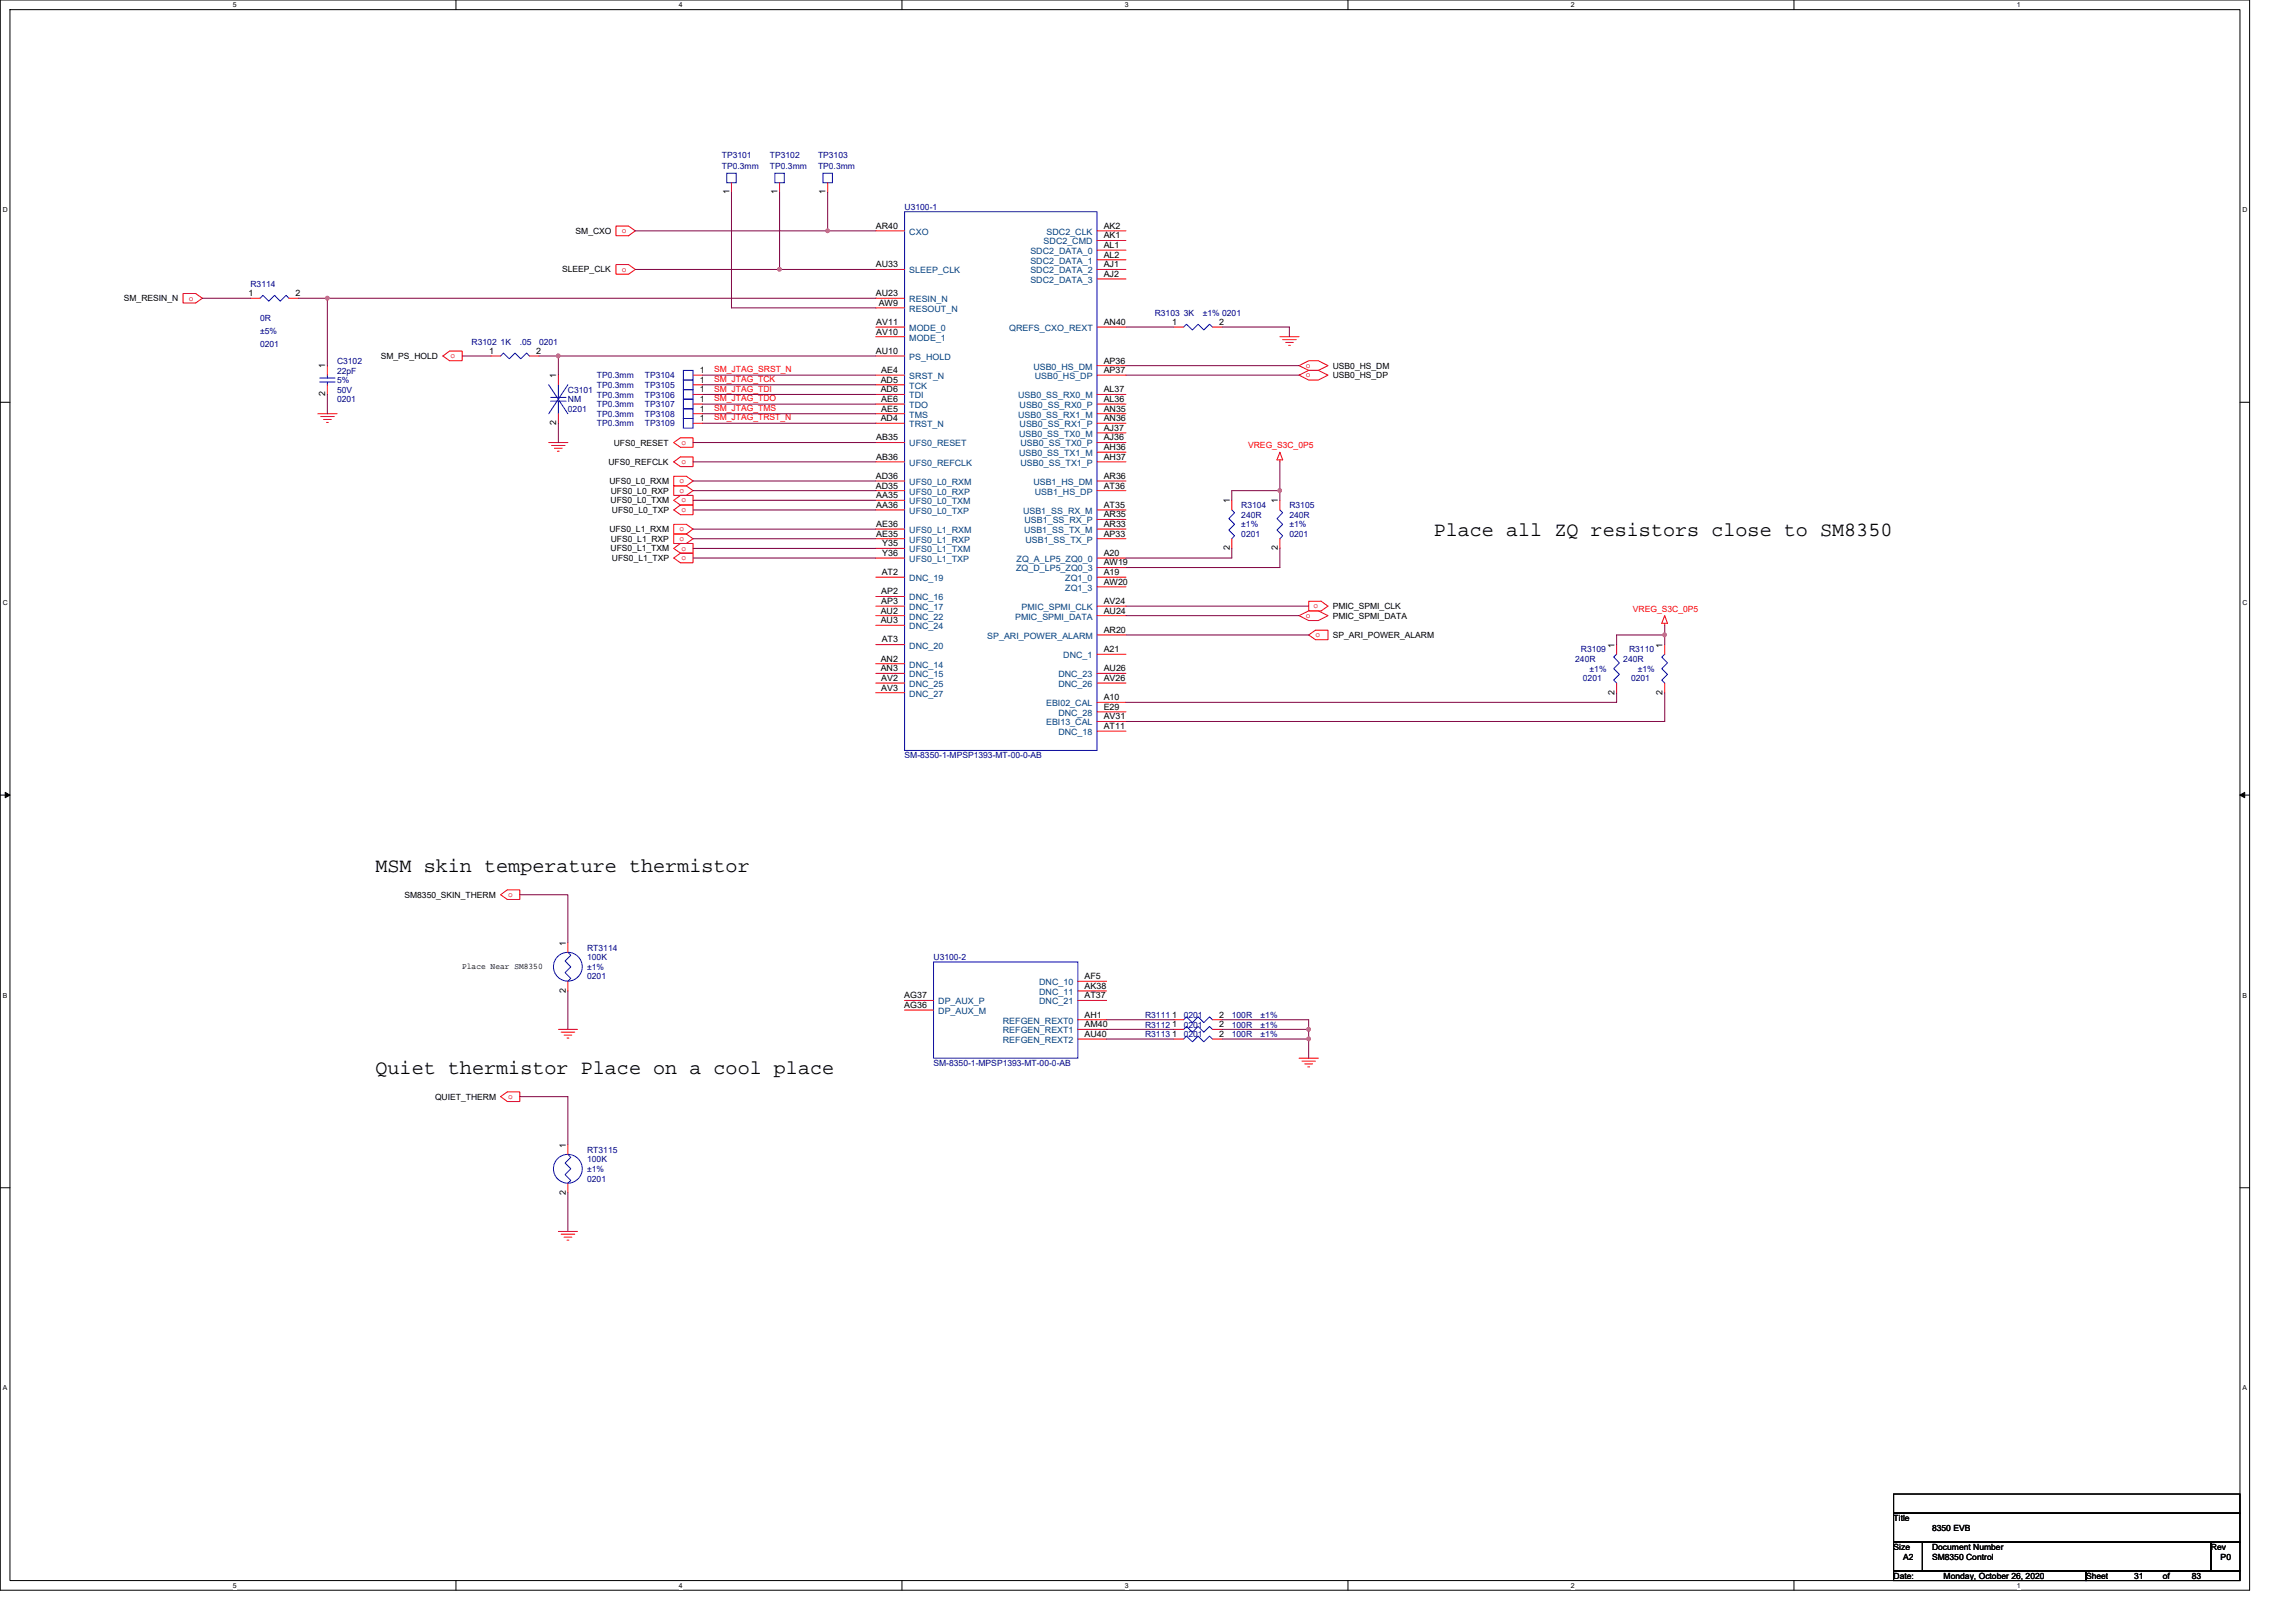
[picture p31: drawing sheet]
<svg xmlns="http://www.w3.org/2000/svg" width="297mm" height="210mm" viewBox="0 0 297 210" stroke-linecap="round" stroke-linejoin="round" font-family="sans-serif">
<defs><g id="words">
<g font-size="2.6">
<text x="185.5" y="69.3">Place all ZQ resistors close to SM8350</text>
<text x="48.6" y="112.9">MSM skin temperature thermistor</text>
<text x="48.6" y="139">Quiet thermistor Place on a cool place</text>
</g>
<g font-size="1.1" fill="#000080">
<text x="93.4" y="20.4">TP3101</text>
<text x="93.4" y="21.9">TP0.3mm</text>
<text x="99.6" y="20.4">TP3102</text>
<text x="99.6" y="21.9">TP0.3mm</text>
<text x="105.8" y="20.4">TP3103</text>
<text x="105.8" y="21.9">TP0.3mm</text>
<text x="117" y="27.2">U3100-1</text>
<text x="32.4" y="37.1">R3114</text>
<text x="33.7" y="41.6">0R</text>
<text x="149.4" y="40.9">R3103 3K</text>
<text x="155.6" y="40.9">±1% 0201</text>
<text x="33.7" y="43.2">±5%</text>
<text x="33.7" y="44.8">0201</text>
<text x="43.6" y="47.1">C3102</text>
<text x="61" y="44.6">R3102 1K</text>
<text x="67.2" y="44.6">.05</text>
<text x="69.7" y="44.6">0201</text>
<text x="43.6" y="48.3">22pF</text>
<text x="43.6" y="52">0201</text>
<text x="43.6" y="50.8">50V</text>
<text x="43.6" y="49.6">5%</text>
<text x="73.5" y="50.8">C3101</text>
<text x="73.5" y="52">NM</text>
<text x="73.5" y="53.3">0201</text>
<text x="77.2" y="53.9">TP0.3mm</text>
<text x="77.2" y="50.2">TP0.3mm</text>
<text x="77.2" y="52.7">TP0.3mm</text>
<text x="77.2" y="48.9">TP0.3mm</text>
<text x="77.2" y="51.4">TP0.3mm</text>
<text x="83.4" y="53.9">TP3108</text>
<text x="83.4" y="50.2">TP3105</text>
<text x="83.4" y="52.7">TP3107</text>
<text x="83.4" y="48.9">TP3104</text>
<text x="83.4" y="51.4">TP3106</text>
<text x="77.2" y="55.2">TP0.3mm</text>
<text x="83.4" y="55.2">TP3109</text>
<text x="160.6" y="65.7">R3104</text>
<text x="166.8" y="65.7">R3105</text>
<text x="160.6" y="67">240R</text>
<text x="160.6" y="68.2">±1%</text>
<text x="160.6" y="69.5">0201</text>
<text x="166.8" y="67">240R</text>
<text x="166.8" y="68.2">±1%</text>
<text x="166.8" y="69.5">0201</text>
<text x="203.8" y="85.7">240R</text>
<text x="204.5" y="84.4">R3109</text>
<text x="204.8" y="88.1">0201</text>
<text x="205.7" y="86.9">±1%</text>
<text x="210" y="85.7">240R</text>
<text x="210.8" y="84.4">R3110</text>
<text x="211" y="88.1">0201</text>
<text x="211.9" y="86.9">±1%</text>
<text x="117" y="98.1">SM-8350-1-MPSP1393-MT-00-0-AB</text>
<text x="76" y="123">RT3114</text>
<text x="76" y="124.2">100K</text>
<text x="76" y="125.5">±1%</text>
<text x="120.8" y="124.2">U3100-2</text>
<text x="76" y="126.7">0201</text>
<text x="148.1" y="131.7">R3111</text>
<text x="153.1" y="131.7">0201</text>
<text x="159.4" y="131.7">100R</text>
<text x="163.1" y="131.7">±1%</text>
<text x="120.8" y="137.9">SM-8350-1-MPSP1393-MT-00-0-AB</text>
<text x="148.1" y="132.9">R3112</text>
<text x="148.1" y="134.2">R3113</text>
<text x="153.1" y="132.9">0201</text>
<text x="153.1" y="134.2">0201</text>
<text x="159.4" y="132.9">100R</text>
<text x="159.4" y="134.2">100R</text>
<text x="163.1" y="132.9">±1%</text>
<text x="163.1" y="134.2">±1%</text>
<text x="76" y="149.1">RT3115</text>
<text x="76" y="150.4">100K</text>
<text x="76" y="151.6">±1%</text>
<text x="76" y="152.9">0201</text>
</g>
<g font-size="1.1">
<text x="94.4" y="25.1" transform="rotate(-90 94.4 25.1)">1</text>
<text x="100.6" y="25.1" transform="rotate(-90 100.6 25.1)">1</text>
<text x="106.8" y="25.1" transform="rotate(-90 106.8 25.1)">1</text>
<text x="113.3" y="29.6">AR40</text>
<text x="142.8" y="29.6">AK2</text>
<text x="72.7" y="35.2">SLEEP_CLK</text>
<text x="74.5" y="30.3">SM_CXO</text>
<text x="113.3" y="34.6">AU33</text>
<text x="142.8" y="30.8">AK1</text>
<text x="142.8" y="32.1">AL1</text>
<text x="142.8" y="33.3">AL2</text>
<text x="142.8" y="34.6">AJ1</text>
<text x="142.8" y="35.8">AJ2</text>
<text x="16" y="39">SM_RESIN_N</text>
<text x="32.1" y="38.3">1</text>
<text x="38.2" y="38.3">2</text>
<text x="113.3" y="38.3">AU23</text>
<text x="113.7" y="39.6">AW9</text>
<text x="42.1" y="47.7" transform="rotate(-90 42.1 47.7)">1</text>
<text x="49.3" y="46.4">SM_PS_HOLD</text>
<text x="63.3" y="45.8">1</text>
<text x="69.4" y="45.8">2</text>
<text x="113.3" y="45.8">AU10</text>
<text x="113.4" y="42">AV11</text>
<text x="113.4" y="43.3">AV10</text>
<text x="142.8" y="42">AN40</text>
<text x="142.8" y="47">AP36</text>
<text x="151.6" y="42">1</text>
<text x="157.7" y="42">2</text>
<text x="172.4" y="47.7">USB0_HS_DM</text>
<text x="42.1" y="51.3" transform="rotate(-90 42.1 51.3)">2</text>
<text x="72" y="48.9" transform="rotate(-90 72 48.9)">1</text>
<text x="90.5" y="53.3">1</text>
<text x="90.5" y="49.5">1</text>
<text x="90.5" y="52">1</text>
<text x="90.5" y="48.3">1</text>
<text x="90.5" y="50.8">1</text>
<text x="113.9" y="49.5">AD5</text>
<text x="113.9" y="50.8">AD6</text>
<text x="114" y="48.3">AE4</text>
<text x="114" y="52">AE6</text>
<text x="114" y="53.3">AE5</text>
<text x="142.8" y="48.3">AP37</text>
<text x="142.8" y="50.8">AL37</text>
<text x="142.8" y="53.3">AN35</text>
<text x="142.8" y="52">AL36</text>
<text x="172.4" y="48.9">USB0_HS_DP</text>
<text x="72" y="55" transform="rotate(-90 72 55)">2</text>
<text x="79.4" y="57.7">UFS0_RESET</text>
<text x="90.5" y="54.5">1</text>
<text x="113.4" y="57">AB35</text>
<text x="113.4" y="59.5">AB36</text>
<text x="113.9" y="54.5">AD4</text>
<text x="142.8" y="57">AJ36</text>
<text x="142.8" y="59.5">AH37</text>
<text x="142.8" y="55.7">AJ37</text>
<text x="142.8" y="58.2">AH36</text>
<text x="142.8" y="54.5">AN36</text>
<text x="78.7" y="60.1">UFS0_REFCLK</text>
<text x="78.8" y="62.6">UFS0_L0_RXM</text>
<text x="79" y="65.1">UFS0_L0_TXM</text>
<text x="79" y="63.9">UFS0_L0_RXP</text>
<text x="113.3" y="62">AD36</text>
<text x="113.3" y="63.2">AD35</text>
<text x="113.4" y="64.5">AA35</text>
<text x="113.4" y="65.7">AA36</text>
<text x="142.8" y="65.7">AT35</text>
<text x="142.8" y="63.2">AT36</text>
<text x="142.8" y="62">AR36</text>
<text x="159.1" y="65.1" transform="rotate(-90 159.1 65.1)">1</text>
<text x="165.3" y="65.1" transform="rotate(-90 165.3 65.1)">1</text>
<text x="78.8" y="68.9">UFS0_L1_RXM</text>
<text x="79" y="71.3">UFS0_L1_TXM</text>
<text x="79" y="70.1">UFS0_L1_RXP</text>
<text x="79.2" y="66.4">UFS0_L0_TXP</text>
<text x="113.4" y="68.2">AE36</text>
<text x="113.4" y="69.4">AE35</text>
<text x="114.1" y="70.7">Y35</text>
<text x="114.1" y="71.9">Y36</text>
<text x="142.8" y="69.4">AP33</text>
<text x="142.8" y="68.2">AR33</text>
<text x="142.8" y="66.9">AR35</text>
<text x="142.8" y="71.9">A20</text>
<text x="159.1" y="71.2" transform="rotate(-90 159.1 71.2)">2</text>
<text x="165.3" y="71.2" transform="rotate(-90 165.3 71.2)">2</text>
<text x="79.2" y="72.6">UFS0_L1_TXP</text>
<text x="114" y="76.9">AP2</text>
<text x="114.1" y="74.4">AT2</text>
<text x="142.8" y="74.4">A19</text>
<text x="142.8" y="75.6">AW20</text>
<text x="142.8" y="73.2">AW19</text>
<text x="113.9" y="79.4">AU2</text>
<text x="113.9" y="80.6">AU3</text>
<text x="114" y="78.1">AP3</text>
<text x="114.1" y="83.1">AT3</text>
<text x="142.8" y="81.9">AR20</text>
<text x="142.8" y="79.4">AU24</text>
<text x="142.8" y="78.1">AV24</text>
<text x="172.4" y="80.1">PMIC_SPMI_DATA</text>
<text x="172.4" y="82.5">SP_ARI_POWER_ALARM</text>
<text x="172.4" y="78.8">PMIC_SPMI_CLK</text>
<text x="208.9" y="83.8" transform="rotate(-90 208.9 83.8)">1</text>
<text x="215.1" y="83.8" transform="rotate(-90 215.1 83.8)">1</text>
<text x="113.9" y="85.6">AN2</text>
<text x="113.9" y="86.8">AN3</text>
<text x="114" y="88.1">AV2</text>
<text x="114" y="89.3">AV3</text>
<text x="142.8" y="84.4">A21</text>
<text x="142.8" y="86.8">AU26</text>
<text x="142.8" y="88.1">AV26</text>
<text x="208.9" y="89.9" transform="rotate(-90 208.9 89.9)">2</text>
<text x="215.1" y="89.9" transform="rotate(-90 215.1 89.9)">2</text>
<text x="142.8" y="90.6">A10</text>
<text x="142.8" y="93.1">AV31</text>
<text x="142.8" y="91.8">E29</text>
<text x="142.8" y="94.3">AT11</text>
<text x="52.3" y="116.1">SM8350_SKIN_THERM</text>
<text x="59.8" y="125.4">Place Near SM8350</text>
<text x="73.2" y="122.3" transform="rotate(-90 73.2 122.3)">1</text>
<text x="73.2" y="128.5" transform="rotate(-90 73.2 128.5)">2</text>
<text x="117" y="129.2">AG37</text>
<text x="117" y="130.4">AG36</text>
<text x="140.3" y="131.7">AH1</text>
<text x="140.3" y="126.7">AF5</text>
<text x="140.3" y="127.9">AK38</text>
<text x="140.3" y="129.2">AT37</text>
<text x="151.6" y="131.7">1</text>
<text x="157.7" y="131.7">2</text>
<text x="140.3" y="132.9">AM40</text>
<text x="140.3" y="134.2">AU40</text>
<text x="151.6" y="132.9">1</text>
<text x="151.6" y="134.2">1</text>
<text x="157.7" y="132.9">2</text>
<text x="157.7" y="134.2">2</text>
<text x="56.3" y="142.3">QUIET_THERM</text>
<text x="73.2" y="148.5" transform="rotate(-90 73.2 148.5)">1</text>
<text x="73.2" y="154.6" transform="rotate(-90 73.2 154.6)">2</text>
<text x="245" y="196.8">Title</text>
<text x="245" y="200.5">Size</text>
<text x="246.2" y="201.8">A2</text>
<text x="250" y="200.5">Document Number</text>
<text x="250" y="201.8">SM8350 Control</text>
<text x="250" y="198">8350 EVB</text>
<text x="286" y="200.5">Rev</text>
<text x="287.3" y="201.8">P0</text>
<text x="245" y="204.3">Date:</text>
<text x="251.5" y="204.3">Monday, October 26, 2020</text>
<text x="269.9" y="204.3">Sheet</text>
<text x="276.1" y="204.3">31</text>
<text x="279.8" y="204.3">of</text>
<text x="283.6" y="204.3">83</text>
</g>
<g font-size="1.1" fill="#f00">
<text x="80.5" y="30.2">o</text>
<text x="80.5" y="35.1">o</text>
<text x="24.4" y="38.9">o</text>
<text x="58.3" y="46.3">o</text>
<text x="168.9" y="47.6">o</text>
<text x="92.4" y="48.2">SM_JTAG_SRST_N</text>
<text x="92.4" y="49.4">SM_JTAG_TCK</text>
<text x="92.4" y="50.7">SM_JTAG_TDI</text>
<text x="92.4" y="51.9">SM_JTAG_TDO</text>
<text x="92.4" y="53.2">SM_JTAG_TMS</text>
<text x="168.9" y="48.8">o</text>
<text x="88.2" y="57.6">o</text>
<text x="92.4" y="54.4">SM_JTAG_TRST_N</text>
<text x="161.5" y="58">VREG_S3C_0P5</text>
<text x="87.9" y="62.5">o</text>
<text x="87.9" y="63.8">o</text>
<text x="88.2" y="60">o</text>
<text x="88.2" y="65">o</text>
<text x="87.9" y="68.7">o</text>
<text x="87.9" y="70">o</text>
<text x="88.2" y="66.3">o</text>
<text x="88.2" y="71.2">o</text>
<text x="88.2" y="72.5">o</text>
<text x="168.9" y="79.9">o</text>
<text x="169.9" y="78.7">o</text>
<text x="170.2" y="82.4">o</text>
<text x="211.3" y="79.2">VREG_S3C_0P5</text>
<text x="65.8" y="116">o</text>
<text x="65.8" y="142.2">o</text>
</g>
<g font-size="1.1" fill="#004080">
<text x="117.6" y="30.4">CXO</text>
<text x="117.6" y="35.4">SLEEP_CLK</text>
<text x="133.3" y="32.9">SDC2_DATA_0</text>
<text x="133.3" y="34.1">SDC2_DATA_1</text>
<text x="133.3" y="35.4">SDC2_DATA_2</text>
<text x="135" y="31.6">SDC2_CMD</text>
<text x="135.4" y="30.4">SDC2_CLK</text>
<text x="117.6" y="39.1">RESIN_N</text>
<text x="117.6" y="40.3">RESOUT_N</text>
<text x="133.3" y="36.6">SDC2_DATA_3</text>
<text x="117.6" y="42.8">MODE_0</text>
<text x="117.6" y="44.1">MODE_1</text>
<text x="117.6" y="46.6">PS_HOLD</text>
<text x="130.6" y="42.8">QREFS_CXO_REXT</text>
<text x="133.7" y="47.8">USB0_HS_DM</text>
<text x="117.6" y="49">SRST_N</text>
<text x="117.6" y="50.3">TCK</text>
<text x="117.6" y="51.5">TDI</text>
<text x="117.6" y="52.8">TDO</text>
<text x="131.7" y="51.5">USB0_SS_RX0_M</text>
<text x="131.9" y="52.8">USB0_SS_RX0_P</text>
<text x="133.9" y="49">USB0_HS_DP</text>
<text x="117.6" y="54">TMS</text>
<text x="117.6" y="55.3">TRST_N</text>
<text x="117.6" y="57.8">UFS0_RESET</text>
<text x="131.7" y="54">USB0_SS_RX1_M</text>
<text x="131.8" y="56.5">USB0_SS_TX0_M</text>
<text x="131.8" y="59">USB0_SS_TX1_M</text>
<text x="131.9" y="55.3">USB0_SS_RX1_P</text>
<text x="132" y="57.8">USB0_SS_TX0_P</text>
<text x="117.6" y="60.3">UFS0_REFCLK</text>
<text x="117.6" y="62.7">UFS0_L0_RXM</text>
<text x="117.6" y="64">UFS0_L0_RXP</text>
<text x="117.6" y="65.2">UFS0_L0_TXM</text>
<text x="132" y="60.3">USB0_SS_TX1_P</text>
<text x="133.7" y="62.7">USB1_HS_DM</text>
<text x="133.9" y="64">USB1_HS_DP</text>
<text x="117.6" y="66.5">UFS0_L0_TXP</text>
<text x="117.6" y="69">UFS0_L1_RXM</text>
<text x="117.6" y="70.2">UFS0_L1_RXP</text>
<text x="117.6" y="71.5">UFS0_L1_TXM</text>
<text x="132.4" y="66.5">USB1_SS_RX_M</text>
<text x="132.5" y="69">USB1_SS_TX_M</text>
<text x="132.5" y="67.7">USB1_SS_RX_P</text>
<text x="132.7" y="70.2">USB1_SS_TX_P</text>
<text x="117.6" y="72.7">UFS0_L1_TXP</text>
<text x="117.6" y="75.2">DNC_19</text>
<text x="117.6" y="77.7">DNC_16</text>
<text x="131.5" y="73.9">ZQ_D_LP5_ZQ0_3</text>
<text x="131.5" y="72.7">ZQ_A_LP5_ZQ0_0</text>
<text x="137.8" y="75.2">ZQ1_0</text>
<text x="137.8" y="76.4">ZQ1_3</text>
<text x="117.6" y="78.9">DNC_17</text>
<text x="117.6" y="80.2">DNC_22</text>
<text x="117.6" y="81.4">DNC_24</text>
<text x="117.6" y="83.9">DNC_20</text>
<text x="127.7" y="82.7">SP_ARI_POWER_ALARM</text>
<text x="131.3" y="80.2">PMIC_SPMI_DATA</text>
<text x="132.2" y="78.9">PMIC_SPMI_CLK</text>
<text x="117.6" y="86.4">DNC_14</text>
<text x="117.6" y="87.6">DNC_15</text>
<text x="117.6" y="88.9">DNC_25</text>
<text x="136.9" y="87.6">DNC_23</text>
<text x="136.9" y="88.9">DNC_26</text>
<text x="137.6" y="85.2">DNC_1</text>
<text x="117.6" y="90.1">DNC_27</text>
<text x="135.3" y="91.4">EBI02_CAL</text>
<text x="135.3" y="93.9">EBI13_CAL</text>
<text x="136.9" y="92.6">DNC_28</text>
<text x="136.9" y="95.1">DNC_18</text>
<text x="121.4" y="129.9">DP_AUX_P</text>
<text x="121.4" y="131.2">DP_AUX_M</text>
<text x="134.4" y="127.5">DNC_10</text>
<text x="134.4" y="128.7">DNC_11</text>
<text x="134.4" y="129.9">DNC_21</text>
<text x="129.7" y="132.4">REFGEN_REXT0</text>
<text x="129.7" y="133.7">REFGEN_REXT1</text>
<text x="129.7" y="134.9">REFGEN_REXT2</text>
</g>
<g font-size=".9">
<text x="30.1" y="1">5</text>
<text x="87.8" y="1">4</text>
<text x="145.5" y="1">3</text>
<text x="203.2" y="1">2</text>
<text x="260.9" y="1">1</text>
<text x=".4" y="27.5">D</text>
<text x="290.1" y="27.5">D</text>
<text x=".4" y="78.3">C</text>
<text x="290.1" y="78.3">C</text>
<text x=".4" y="129.1">B</text>
<text x="290.1" y="129.1">B</text>
<text x=".4" y="179.9">A</text>
<text x="290.1" y="179.9">A</text>
<text x="30.1" y="205.4">5</text>
<text x="87.8" y="205.4">4</text>
<text x="145.5" y="205.4">3</text>
<text x="203.2" y="205.4">2</text>
<text x="260.9" y="205.4">1</text>
</g>
</g></defs>
<path d="M0 0h291v205.7h-291zM1.3 1.2h288.5v203.3h-288.5z" fill="none" stroke="#000" stroke-width=".13"/>
<g fill="#fff">
<path d="M30.1 .1h.5v1h-.5z"/>
<path d="M30.1 204.6h.5v1h-.5z"/>
</g>
<path d="M59 0v1.2M59 204.5v1.2" fill="none" stroke="#000" stroke-width=".13"/>
<g fill="#fff">
<path d="M87.8 .1h.5v1h-.5z"/>
<path d="M87.8 204.6h.5v1h-.5z"/>
</g>
<path d="M116.7 0v1.2M116.7 204.5v1.2" fill="none" stroke="#000" stroke-width=".13"/>
<g fill="#fff">
<path d="M145.5 .1h.5v1h-.5z"/>
<path d="M145.5 204.6h.5v1h-.5z"/>
</g>
<path d="M174.4 0v1.2M174.4 204.5v1.2" fill="none" stroke="#000" stroke-width=".13"/>
<g fill="#fff">
<path d="M203.2 .1h.5v1h-.5z"/>
<path d="M203.2 204.6h.5v1h-.5z"/>
</g>
<path d="M232.1 0v1.2M232.1 204.5v1.2" fill="none" stroke="#000" stroke-width=".13"/>
<g fill="#fff">
<path d="M260.9 .1h.5v1h-.5z"/>
<path d="M260.9 204.6h.5v1h-.5z"/>
<path d="M.4 26.6h.6v1h-.6z"/>
<path d="M290.1 26.6h.6v1h-.6z"/>
<path d="M.4 77.4h.6v1h-.6z"/>
<path d="M290.1 77.4h.6v1h-.6z"/>
</g>
<path d="M0 52h1.3M289.8 52h1.2" fill="none" stroke="#000" stroke-width=".13"/>
<g fill="#fff">
<path d="M.4 128.3h.5v1h-.5z"/>
<path d="M290.1 128.3h.6v1h-.6z"/>
</g>
<path d="M0 102.9h1.3M289.8 102.9h1.2" fill="none" stroke="#000" stroke-width=".13"/>
<path d="M.7 102.5l.6 .4-.6 .3zM289.8 102.9l.6-.4v.7z" fill="#000" stroke="#000" stroke-width=".13"/>
<g fill="#fff">
<path d="M.4 179.1h.5v1h-.5z"/>
<path d="M290.1 179.1h.6v1h-.6z"/>
</g>
<path d="M0 153.7h1.3M289.8 153.7h1.2M245 199.5h3.7v3.7h-3.7zM245 193.3h44.8v2.5h-44.8zM245 195.8h44.8v3.7h-44.8zM248.7 199.5h37.3v3.7h-37.3zM286 199.5h3.8v3.7h-3.8zM245 203.2h24.9v1.3h-24.9zM269.9 203.2h19.9v1.3h-19.9z" fill="none" stroke="#000" stroke-width=".13"/>
<g fill="none" stroke="#f00" stroke-width=".13">
<path d="M23.7 38h1.6l.9 .6-.9 .6h-1.6zM32.4 38.6h1.3M37.4 38.6h1.2M79.7 29.3h1.6l.9 .6-.9 .6h-1.6zM79.7 34.2h1.6l.9 .7-.9 .6h-1.6zM94.6 23.6v1.3M100.9 23.6v1.3M107.1 23.6v1.3M113.3 29.9h3.7M113.3 34.9h3.7M113.3 38.6h3.7M113.3 39.8h3.7"/>
<path d="M141.9 29.9h3.8M141.9 31.1h3.8M141.9 32.4h3.8M141.9 33.6h3.8M141.9 34.9h3.8M141.9 36.1h3.8M41.1 53.5h2.5M41.5 53.9h1.7M41.9 54.3h1M42.2 54.7h.3M42.4 47.3v1.2M42.4 49.8v1.2"/>
<path d="M57.3 46.1l.9-.7h1.6v1.3h-1.6zM63.5 46.1h1.3M68.5 46.1h1.2M71 57.3h2.5M71.3 57.6h1.8M71.7 58h1M72.1 58.4h.2M72.2 48.5v1.3M72.2 53.5v1.3M87.2 57.3l.8-.7h1.7v1.3h-1.7zM87.2 59.8l.8-.7h1.7v1.3h-1.7zM89.7 53.5h1.2"/>
<path d="M89.7 49.8h1.2M89.7 52.3h1.2M89.7 48.5h1.2M89.7 51h1.2M89.7 54.8h1.2M113.3 42.3h3.7M113.3 43.6h3.7M113.3 46.1h3.7M113.3 48.5h3.7M113.3 49.8h3.7M113.3 51h3.7M113.3 52.3h3.7"/>
<path d="M113.3 53.5h3.7M113.3 54.8h3.7M113.3 57.3h3.7M113.3 59.8h3.7M141.9 42.3h3.8M141.9 47.3h3.8M141.9 48.5h3.8M141.9 51h3.8M141.9 52.3h3.8M141.9 53.5h3.8M141.9 54.8h3.8M141.9 56h3.8"/>
<path d="M141.9 57.3h3.8M141.9 58.5h3.8M141.9 59.8h3.8M151.9 42.3h1.2M156.9 42.3h1.2M165.6 58.5l.3 1h-.7zM165.6 43.6h2.5M165.6 59.5v.3M165.9 43.9h1.8M166.3 44.3h1M166.7 44.7h.2M168.1 47.3l1.2-.6h1.3l1.2 .6-1.2 .6h-1.3z"/>
<path d="M168.1 48.5l1.2-.6h1.3l1.2 .6-1.2 .7h-1.3zM87.2 61.6h1.6l.9 .6-.9 .7h-1.6zM87.2 62.9h1.6l.9 .6-.9 .6h-1.6zM87.2 67.8h1.6l.9 .7-.9 .6h-1.6zM87.2 69.1h1.6l.9 .6-.9 .6h-1.6zM87.2 64.7l.8-.6h1.7v1.2h-1.7zM87.2 66l.8-.7h1.7v1.3h-1.7zM87.2 71l.8-.7h1.7v1.3h-1.7zM87.2 72.2l.8-.6h1.7v1.2h-1.7zM113.3 62.2h3.7M113.3 63.5h3.7M113.3 64.7h3.7"/>
<path d="M113.3 66h3.7M113.3 68.5h3.7M113.3 69.7h3.7M113.3 71h3.7M113.3 72.2h3.7M113.3 74.7h3.7M113.3 77.2h3.7M113.3 78.4h3.7M113.3 79.7h3.7M141.9 62.2h3.8M141.9 63.5h3.8M141.9 66h3.8"/>
<path d="M141.9 67.2h3.8M141.9 68.5h3.8M141.9 69.7h3.8M141.9 72.2h3.8M141.9 73.4h3.8M141.9 74.7h3.8M141.9 75.9h3.8M141.9 78.4h3.8M141.9 79.7h3.8M159.4 64.7v1.3M159.4 69.7v1.3M165.6 64.7v1.3"/>
<path d="M165.6 69.7v1.3M168.1 79.7l1.2-.7h1.3l1.2 .7-1.2 .6h-1.3zM169.3 77.8h1.6l.9 .6-.9 .6h-1.6zM215.4 79.7l.3 .9h-.7zM113.3 80.9h3.7M113.3 83.4h3.7M113.3 85.9h3.7M113.3 87.1h3.7M113.3 88.4h3.7M113.3 89.6h3.7M141.9 82.1h3.8M141.9 84.6h3.8"/>
<path d="M141.9 87.1h3.8M141.9 88.4h3.8M141.9 90.9h3.8M141.9 92.1h3.8M141.9 93.3h3.8M141.9 94.6h3.8M169.3 82.1l.9-.6h1.6v1.3h-1.6zM209.1 83.4v1.2M209.1 88.4v1.2M215.4 83.4v1.2M215.4 88.4v1.2M215.4 80.6v.3"/>
<path d="M64.8 115.8l.8-.7h1.6v1.3h-1.6zM72.2 133.2h2.5M72.6 133.5h1.8M73 133.9h1M73.4 134.3h.2M73.5 122v1.2M73.5 127v1.2M117 129.4h3.8M117 130.7h3.8M139.4 127h3.8M139.4 128.2h3.8M139.4 129.4h3.8"/>
<path d="M139.4 131.9h3.8M139.4 133.2h3.8M139.4 134.4h3.8M151.9 131.9h1.2M151.9 133.2h1.2M151.9 134.4h1.2M156.9 131.9h1.2M156.9 133.2h1.2M156.9 134.4h1.2M168.1 136.9h2.5M168.4 137.3h1.8M168.8 137.6h1"/>
<path d="M169.2 138h.2M64.8 141.9l.8-.6h1.6v1.2h-1.6zM72.2 159.3h2.5M72.6 159.7h1.8M73.5 148.1v1.3M73.5 153.1v1.2M73 160.1h1M73.4 160.4h.2"/>
</g>
<g fill="none" stroke="#00f" stroke-width=".13">
<path d="M33.7 38.6l.3-.4 .8 .8 .7-.8 .8 .8 .7-.8 .4 .4M94 22.4h1.2v1.2h-1.2zM100.2 22.4h1.3v1.2h-1.3zM106.5 22.4h1.2v1.2h-1.2zM117 27.4h24.9v69.7h-24.9zM41.4 48.9h1.9M41.4 49.4h1.9M42.4 48.5v.4M42.4 49.4v.4M64.8 46.1l.3-.4 .8 .7 .7-.7 .8 .7 .7-.7 .4 .4M71 49.8l2.5 3.7M71.2 51.4h2"/>
<path d="M71.2 51.9h2M72.2 49.8v1.6M72.2 51.9v1.6M73.5 49.8l-2.5 3.7M88.4 52.9h1.3v1.2h-1.3zM88.4 49.2h1.3v1.2h-1.3zM88.4 51.6h1.3v1.3h-1.3zM88.4 47.9h1.3v1.3h-1.3zM88.4 50.4h1.3v1.2h-1.3zM88.4 54.1h1.3v1.3h-1.3zM153.1 42.3l.4-.3 .8 .7 .7-.7 .7 .7 .8-.7 .4 .3M159.4 66l.3 .3-.7 .8 .7 .7-.7 .8 .7 .7-.3 .4"/>
<path d="M165.6 66l.3 .3-.7 .8 .7 .7-.7 .8 .7 .7-.3 .4M209.1 84.6l-.3 .4 .7 .8-.7 .7 .7 .7-.7 .8 .3 .4M215.4 84.6l-.4 .4 .7 .8-.7 .7 .7 .7-.7 .8 .4 .4M73.5 123.2l.3 .4-.7 .7 .7 .8-.7 .7 .7 .8-.3 .4M120.8 124.5h18.6v12.4h-18.6zM153.1 131.9l.4-.3 .8 .7 .7-.7 .7 .7 .8-.7 .4 .3M153.1 133.2l.4-.4 .8 .7 .7-.7 .7 .7 .8-.7 .4 .4M153.1 134.4l.4-.4 .8 .8 .7-.8 .7 .8 .8-.8 .4 .4M73.5 149.4l.3 .3-.7 .8 .7 .7-.7 .8 .7 .7-.3 .4"/>
<circle cx="73.5" cy="125.1" r="1.86"/>
<circle cx="73.5" cy="151.2" r="1.86"/>
</g>
<g fill="none" stroke="#800040" stroke-width=".13">
<path d="M26.2 38.6h6.2M38.6 38.6h3.8M42.4 38.6h70.9M42.4 38.6v8.7M82.2 34.9h18.7M82.2 29.9h24.9M94.6 24.9v14.9h18.7M100.9 34.9h12.4M100.9 24.9v10M107.1 29.9h6.2M107.1 24.9v5M42.4 51v2.5"/>
<path d="M59.8 46.1h3.7M69.7 46.1h2.5M72.2 54.8v2.5M89.7 57.3h23.6M89.7 59.8h23.6M90.9 48.5h22.4M90.9 49.8h22.4M90.9 51h22.4M90.9 52.3h22.4M90.9 53.5h22.4M90.9 54.8h22.4M113.3 46.1h-41.1v2.4"/>
<path d="M145.7 48.5h22.4M145.7 47.3h22.4M145.7 42.3h6.2M158.1 42.3h8.7v1.3M165.6 59.8v3.7M89.7 62.2h23.6M89.7 63.5h23.6M89.7 64.7h23.6M89.7 68.5h23.6M89.7 69.7h23.6M89.7 71h23.6M89.7 72.2h23.6"/>
<path d="M89.7 66h23.6M145.7 79.7h22.4M145.7 78.4h23.6M159.4 64.7v-1.2h6.2v1.2M159.4 71v1.2h-13.7M165.6 71v2.4h-19.9M145.7 82.1h23.6M209.1 89.6v1.3h-63.4M215.4 80.9v1.2M215.4 82.1h-6.3v1.3M215.4 82.1v1.3M215.4 89.6v3.7h-69.7"/>
<path d="M67.2 115.8h6.3v6.2M73.5 128.2v5M143.2 131.9h8.7M143.2 133.2h8.7M143.2 134.4h8.7M158.1 131.9h11.2v1.3M158.1 133.2h11.2M158.1 134.4h11.2M169.3 133.2v1.2M169.3 134.4v2.5M67.2 141.9h6.3v6.2M73.5 154.3v5"/>
</g>
<g fill="#f0f" stroke="#f0f" stroke-width=".13">
<circle cx="100.8" cy="34.8" r=".24"/>
<circle cx="215.3" cy="82.1" r=".24"/>
<circle cx="165.6" cy="63.5" r=".24"/>
<circle cx="169.3" cy="133.2" r=".24"/>
<circle cx="107.1" cy="29.9" r=".24"/>
<circle cx="169.3" cy="134.4" r=".24"/>
<circle cx="72.2" cy="46" r=".24"/>
<circle cx="42.3" cy="38.6" r=".24"/>
</g>
<use href="#words"/>
</svg>
